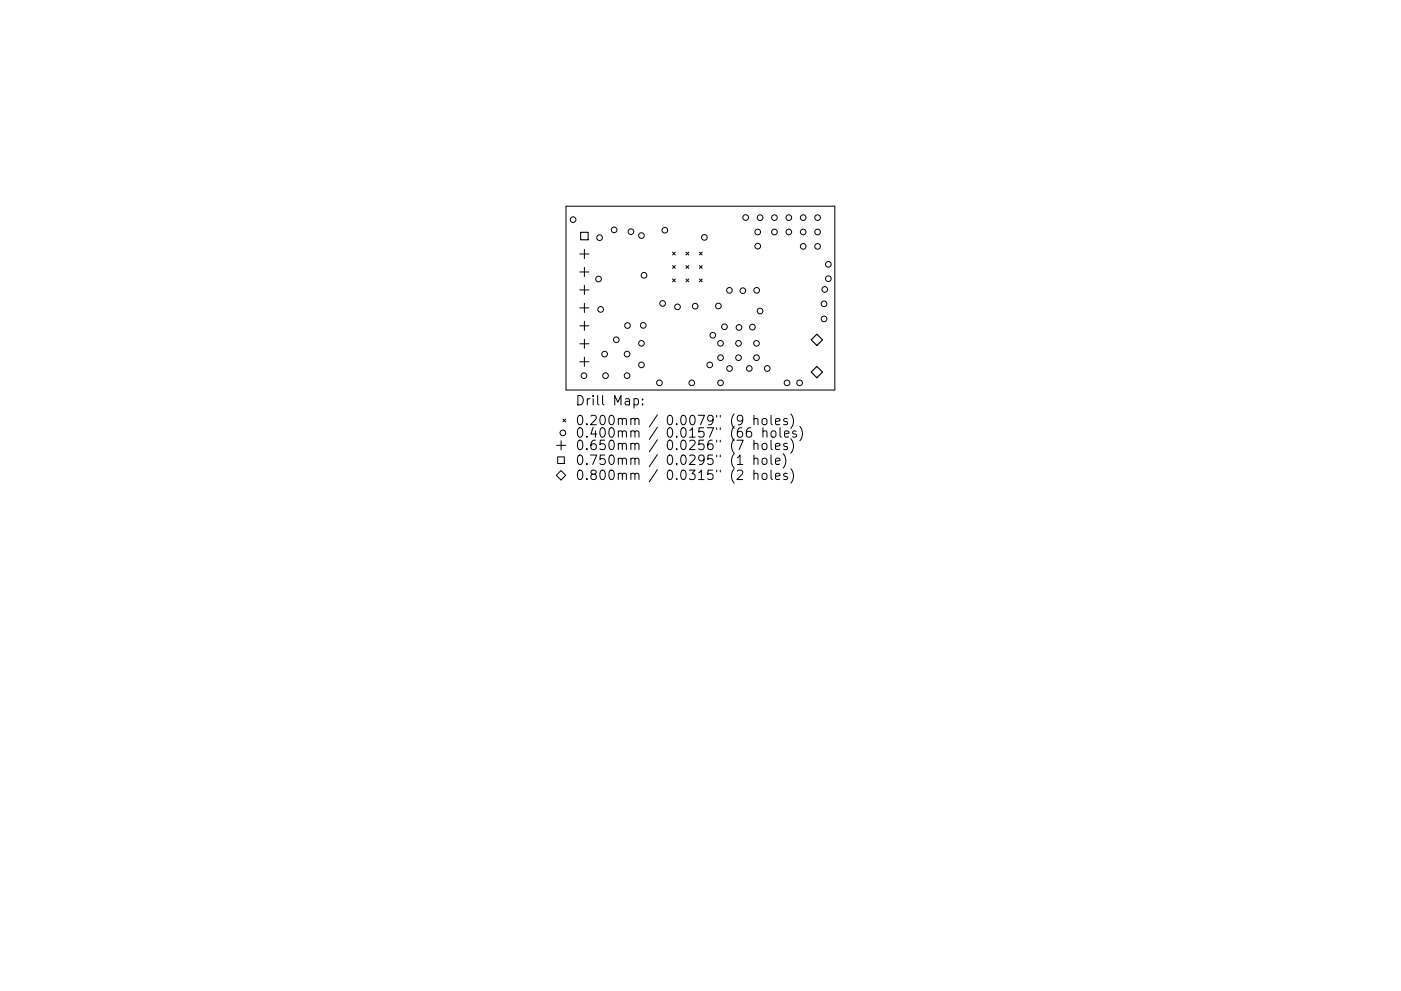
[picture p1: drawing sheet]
<svg xmlns="http://www.w3.org/2000/svg" width="297mm" height="210mm" viewBox="0 0 297 210" stroke-linecap="round" stroke-linejoin="round" font-family="sans-serif">
<defs><g id="words">
<g font-size="2.8">
<text x="121.9" y="86.6">Drill</text>
<text x="130" y="86.6">Map:</text>
<text x="121.9" y="90.8">0.200mm</text>
<text x="121.9" y="93.5">0.400mm</text>
<text x="141.4" y="90.8">0.0079&quot;</text>
<text x="141.4" y="93.5">0.0157&quot;</text>
<text x="155.1" y="90.8">(9</text>
<text x="155.1" y="93.5">(66</text>
<text x="160.1" y="90.8">holes)</text>
<text x="162" y="93.5">holes)</text>
<text x="121.9" y="96.1">0.650mm</text>
<text x="121.9" y="99.2">0.750mm</text>
<text x="141.4" y="96.1">0.0256&quot;</text>
<text x="141.4" y="99.2">0.0295&quot;</text>
<text x="155.1" y="96.1">(7</text>
<text x="155.1" y="99.2">(1</text>
<text x="160.1" y="96.1">holes)</text>
<text x="160.1" y="99.2">hole)</text>
<text x="121.9" y="102.4">0.800mm</text>
<text x="141.4" y="102.4">0.0315&quot;</text>
<text x="155.1" y="102.4">(2</text>
<text x="160.1" y="102.4">holes)</text>
</g>
</g></defs>
<g fill="none" stroke="#000" stroke-width=".21">
<path d="M120 43.8h57v39h-57zM122.9 53.9h2M122.9 57.7h2M123.9 52.9v2M123.9 56.7v2M142.6 53.5l.6 .6M142.6 56.3l.6 .6M142.6 59.2l.6 .6M143.2 53.5l-.6 .6M143.2 56.3l-.6 .6M143.2 59.2l-.6 .6M145.4 56.3l.6 .6"/>
<path d="M145.4 59.2l.6 .6M145.4 53.5l.6 .6M146 53.5l-.6 .6M146 56.3l-.6 .6M146 59.2l-.6 .6M148.3 59.2l.6 .6M148.3 56.3l.6 .6M148.3 53.5l.6 .6M148.9 53.5l-.6 .6M148.9 56.3l-.6 .6M148.9 59.2l-.6 .6M122.9 61.5h2"/>
<path d="M122.9 65.3h2M122.9 69.1h2M122.9 72.9h2M122.9 76.8h2M123.9 60.5v2M123.9 64.3v2M123.9 68.2v1.9M123.9 72v1.9M123.9 75.8v1.9M118 94.5h1.9M118.2 96.9h1.5v1.4h-1.5zM118.9 99.8l1 1-1 1-1-1z"/>
<path d="M119 93.5v2M119.3 88.9l.6 .6M119.9 88.9l-.6 .6M127.8 83.9v1.7l.2 .3M133.8 89a.5 .5 0 0 1 .8 .1v1M133.8 91.6a.5 .5 0 0 1 .8 .1v1.1M133.8 94.2a.5 .5 0 0 1 .8 .1v1.1M133.8 97.4a.5 .5 0 0 1 .8 .1v1M134.6 89.1l.3-.3 .5 .1 .1 1.2M134.6 91.7l.3-.3 .5 .1 .1 1.3M134.6 94.3l.3-.2 .5 .1 .1 1.2M134.6 97.5l.3-.3 .5 .1 .1 1.2"/>
<path d="M139.4 88l-1.7 2.6M139.4 90.7l-1.7 2.5M139.4 93.3l-1.7 2.6M139.4 96.4l-1.7 2.6M139.4 99.6l-1.7 2.6M151.9 88.1v.4M151.9 90.8v.3M151.9 93.4v.4M151.9 96.5v.4M151.9 99.7v.4M152.7 88.1v.4M152.7 90.8v.3"/>
<path d="M152.7 93.4v.4M152.7 96.5v.4M152.7 99.7v.4M133.8 100.6a.5 .5 0 0 1 .8 .1v1M134.6 100.7l.3-.3 .5 .1 .1 1.2"/>
<circle cx="121.5" cy="46.6" r=".6"/>
<circle cx="126.9" cy="59.2" r=".6"/>
<circle cx="127.1" cy="50.4" r=".6"/>
<circle cx="130.2" cy="48.8" r=".6"/>
<circle cx="133.8" cy="49.2" r=".6"/>
<circle cx="136" cy="50" r=".6"/>
<circle cx="136.5" cy="58.4" r=".6"/>
<circle cx="141" cy="48.8" r=".6"/>
<circle cx="149.3" cy="50.4" r=".6"/>
<circle cx="158.1" cy="46.2" r=".6"/>
<circle cx="160.7" cy="52.2" r=".6"/>
<circle cx="160.7" cy="49.2" r=".6"/>
<circle cx="161.1" cy="46.2" r=".6"/>
<circle cx="164.2" cy="46.2" r=".6"/>
<circle cx="164.2" cy="49.2" r=".6"/>
<circle cx="167.2" cy="46.2" r=".6"/>
<circle cx="167.2" cy="49.2" r=".6"/>
<circle cx="170.3" cy="52.3" r=".6"/>
<circle cx="170.3" cy="49.2" r=".6"/>
<circle cx="170.3" cy="46.2" r=".6"/>
<circle cx="173.3" cy="46.2" r=".6"/>
<circle cx="173.3" cy="49.2" r=".6"/>
<circle cx="173.3" cy="52.3" r=".6"/>
<circle cx="175.6" cy="56.1" r=".6"/>
<circle cx="175.6" cy="59.1" r=".6"/>
<circle cx="123.8" cy="79.7" r=".6"/>
<circle cx="127.4" cy="65.7" r=".6"/>
<circle cx="128.2" cy="75.1" r=".6"/>
<circle cx="128.4" cy="79.7" r=".6"/>
<circle cx="130.7" cy="72.1" r=".6"/>
<circle cx="133" cy="79.7" r=".6"/>
<circle cx="133" cy="75.1" r=".6"/>
<circle cx="133" cy="69.1" r=".6"/>
<circle cx="136" cy="72.8" r=".6"/>
<circle cx="136" cy="77.4" r=".6"/>
<circle cx="136.4" cy="69" r=".6"/>
<circle cx="140.5" cy="64.4" r=".6"/>
<circle cx="143.6" cy="65.1" r=".6"/>
<circle cx="147.4" cy="65" r=".6"/>
<circle cx="150.5" cy="77.4" r=".6"/>
<circle cx="151.1" cy="71.1" r=".6"/>
<circle cx="152.3" cy="64.9" r=".6"/>
<circle cx="152.8" cy="75.9" r=".6"/>
<circle cx="152.8" cy="72.8" r=".6"/>
<circle cx="153.6" cy="69.3" r=".6"/>
<circle cx="154.7" cy="61.6" r=".6"/>
<circle cx="154.7" cy="78.2" r=".6"/>
<circle cx="156.6" cy="72.8" r=".6"/>
<circle cx="156.6" cy="75.9" r=".6"/>
<circle cx="156.7" cy="69.5" r=".6"/>
<circle cx="157.5" cy="61.7" r=".6"/>
<circle cx="158.9" cy="78.2" r=".6"/>
<circle cx="159.5" cy="69.4" r=".6"/>
<circle cx="160.4" cy="72.8" r=".6"/>
<circle cx="160.4" cy="75.9" r=".6"/>
<circle cx="160.4" cy="61.6" r=".6"/>
<circle cx="161.1" cy="66" r=".6"/>
<circle cx="162.7" cy="78.2" r=".6"/>
<circle cx="174.7" cy="67.7" r=".6"/>
<circle cx="174.7" cy="64.5" r=".6"/>
<circle cx="174.9" cy="61.4" r=".6"/>
<circle cx="119.3" cy="91.8" r=".6"/>
<circle cx="139.8" cy="81.2" r=".6"/>
<circle cx="146.7" cy="81.2" r=".6"/>
<circle cx="152.8" cy="81.2" r=".6"/>
<circle cx="166.9" cy="81.2" r=".6"/>
<circle cx="169.5" cy="81.2" r=".6"/>
</g>
<path d="M123.1 49.3h1.6v1.6h-1.6z" fill="none" stroke="#000" stroke-width=".23"/>
<path d="M172 72.1l1.2-1.2 1.2 1.2-1.2 1.2zM172 78.9l1.2-1.2 1.2 1.2-1.2 1.2z" fill="none" stroke="#000" stroke-width=".24"/>
<use href="#words"/>
</svg>
